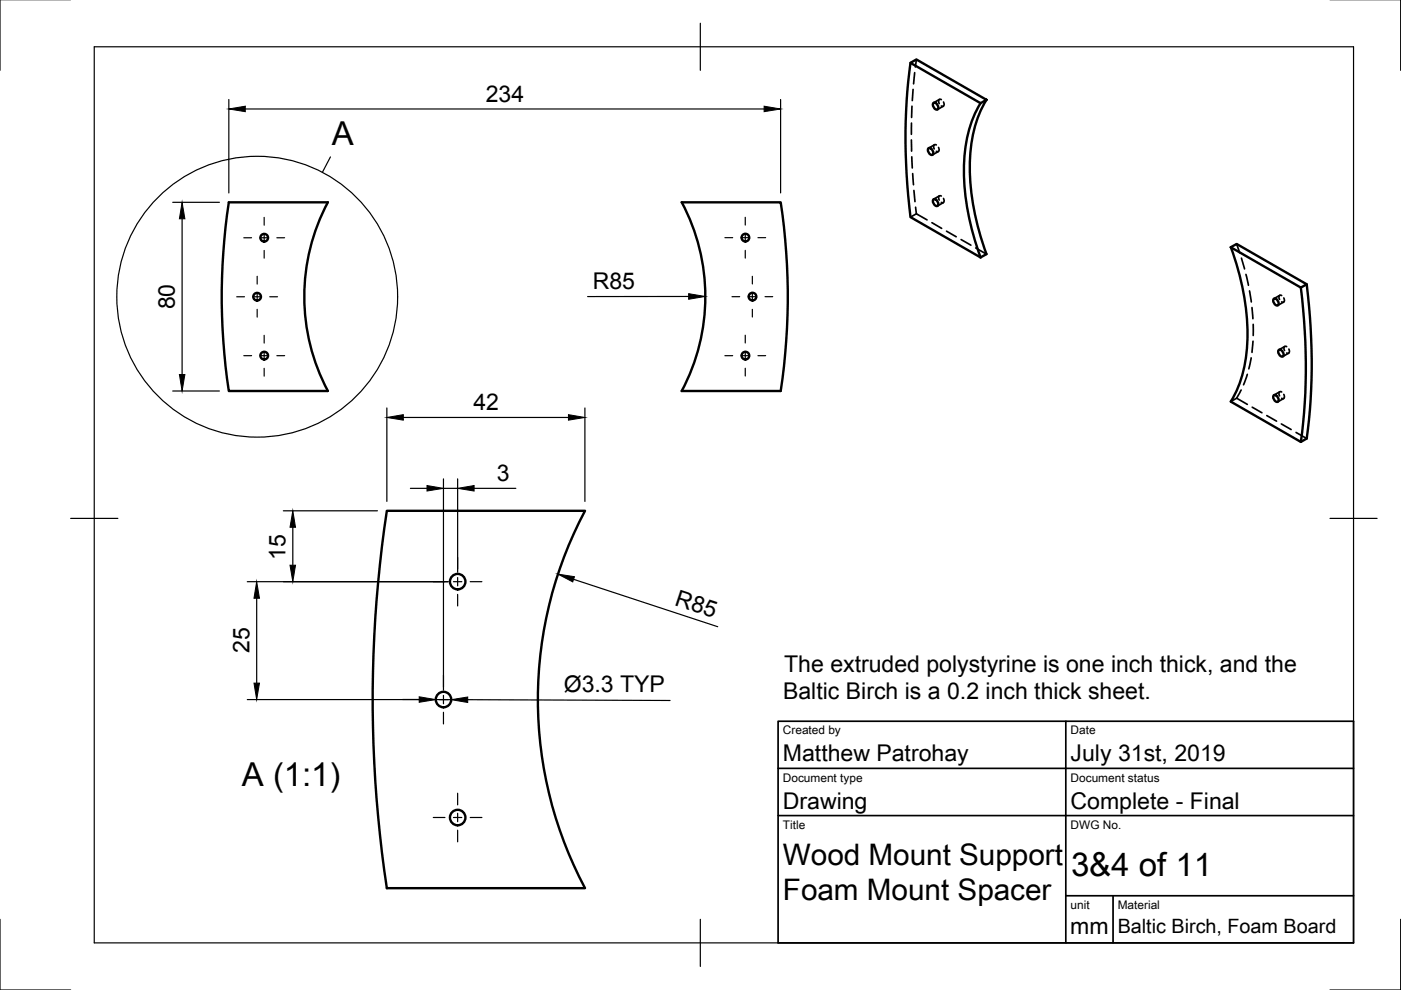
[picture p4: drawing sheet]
<svg xmlns="http://www.w3.org/2000/svg" width="297mm" height="210mm" viewBox="0 0 297 210" stroke-linecap="round" stroke-linejoin="round" font-family="sans-serif">
<defs><g id="words">
<g font-size="7">
<text x="70.4" y="30.8">A</text>
<text x="51.3" y="166.7">A (1:1)</text>
<text x="227.1" y="185.8">3&amp;4 of 11</text>
</g>
<g font-size="6.3">
<text x="166" y="183.4">Wood Mount Support</text>
<text x="166" y="190.9">Foam Mount Spacer</text>
</g>
<g font-size="4.9">
<text x="103" y="21.6">234</text>
<text x="37.1" y="65.6" transform="rotate(-90 37.1 65.6)">80</text>
<text x="125.7" y="61.3">R85</text>
<text x="100.4" y="87">42</text>
<text x="105.3" y="102">3</text>
<text x="60.5" y="118.7" transform="rotate(-90 60.5 118.7)">15</text>
<text x="142.9" y="128.2" transform="rotate(18 142.9 128.2)">R85</text>
<text x="52.9" y="138.5" transform="rotate(-90 52.9 138.5)">25</text>
<text x="166.3" y="142.4">The extruded polystyrine is one inch thick, and the</text>
<text x="119.5" y="146.7">Ø3.3 TYP</text>
<text x="166" y="148.2">Baltic Birch is a 0.2 inch thick sheet.</text>
<text x="166" y="161.4">Matthew Patrohay</text>
<text x="227" y="161.4">July 31st, 2019</text>
<text x="166" y="171.4">Drawing</text>
<text x="227" y="171.4">Complete - Final</text>
<text x="226.9" y="198.1">mm</text>
</g>
<text font-size="4.2" x="237" y="197.9">Baltic Birch, Foam Board</text>
<g font-size="2.5">
<text x="166" y="155.7">Created by</text>
<text x="227" y="155.7">Date</text>
<text x="166" y="165.7">Document type</text>
<text x="227" y="165.7">Document status</text>
<text x="166" y="175.7">Title</text>
<text x="227" y="175.7">DWG No.</text>
<text x="227" y="192.7">unit</text>
<text x="237" y="192.7">Material</text>
</g>
</g></defs>
<g fill="none" stroke="#000" stroke-width=".51">
<path d="M193 13.3a125.5 125.5 0 0 0 0 32.7l14.9 8.6M193 13.3l1.3-.7 14.8 8.6-1.2 .7zM196.9 31.4a.94 .94 0 0 1 .8 1.4 .94 .94 0 0 1-.8-1.4zM198 21.8a.94 .94 0 0 1 .8 1.4 .94 .94 0 0 1-.8-1.4zM207.9 21.9a28.2 28.2 0 0 0-3.5 16.2 56.2 56.2 0 0 0 3.5 16.5M209.2 21.2a28.2 28.2 0 0 0-3.5 16.2 56.2 56.2 0 0 0 3.4 16.5l-1.2 .7M69.5 42.9h-21a133.3 133.3 0 0 0 0 40h21M69.5 42.9a42.5 42.5 0 0 0 0 40M144.5 42.9h21a133.3 133.3 0 0 1 0 40h-21a42.5 42.5 0 0 0 0-40zM198 42.2a.94 .94 0 0 1 .8 1.5 .94 .94 0 0 1-.8-1.5zM260.9 52.4l1.3-.7 14.9 8.6a126.7 126.7 0 0 1 0 32.7l-1.3 .7-14.8-8.6a28.2 28.2 0 0 0 3.5-16.2 55.1 55.1 0 0 0-3.6-16.5zM260.9 52.4l14.9 8.6 1.3-.7"/>
<path d="M270.1 63.3a.94 .94 0 0 1 .8 1.4 .94 .94 0 0 1-.8-1.4zM271.2 74.2a.94 .94 0 0 1 .8 1.4 .94 .94 0 0 1-.8-1.4zM275.8 61a126.9 126.9 0 0 1 0 32.7M270.1 83.8a.94 .94 0 0 1 .8 1.4 .94 .94 0 0 1-.8-1.4zM82 108.3h42a85 85 0 0 0 0 80h-42a267.1 267.1 0 0 1 0-80z"/>
<circle cx="56" cy="50.4" r=".81"/>
<circle cx="158" cy="50.4" r=".81"/>
<circle cx="54.5" cy="62.9" r=".81"/>
<circle cx="56" cy="75.4" r=".81"/>
<circle cx="158" cy="75.4" r=".81"/>
<circle cx="159.5" cy="62.9" r=".81"/>
<circle cx="97" cy="123.3" r="1.64"/>
<circle cx="94" cy="148.3" r="1.64"/>
<circle cx="97" cy="173.3" r="1.64"/>
</g>
<g fill="none" stroke="#000" stroke-width=".36">
<path d="M193.6 19l-.2 2.3M193.9 15.4l-.2 2.4M194.3 12.6l-.2 1.6M193.2 29.7l.1 2.3M193.3 26.1l-.1 2.4M193.3 33.2l.1 2.4M193.4 22.5l-.1 2.4M193.5 36.8l.2 2.4M198.1 30.7l-1.2 .7M198.5 30.7a.47 .47 0 0 0-.6 .2 .47 .47 0 0 0 .2 .6v.1M198.9 32.1l-1.2 .7M199 31.3a.48 .48 0 0 1 .1 .6 .48 .48 0 0 1-.6 .2"/>
<path d="M199.2 21.1l-1.3 .7M199.6 21.1a.42 .42 0 0 0-.6 .1 .42 .42 0 0 0 .1 .6v.2M200 22.5l-1.2 .7M200 21.6a.52 .52 0 0 1 .2 .6 .52 .52 0 0 1-.5 .3h-.1M193.8 40.4l.2 2.3M194.1 43.9l.2 1.4M194.3 45.3l-1.3 .7M194.3 45.3l2.3 1.3M197.6 47.2l2 1.2M199.2 41.5l-1.3 .7M199.6 41.6a.42 .42 0 0 0-.6 .1 .42 .42 0 0 0 .1 .5v.2M200 43l-1.2 .7"/>
<path d="M200 42.1a.5 .5 0 0 1 .2 .5 .5 .5 0 0 1-.5 .4l-.1-.1M200.7 49l2 1.2M203.8 50.8l2 1.2M206.9 52.6l2.2 1.3M262.2 51.7l.6 1.9M263.2 54.7l.7 2.3M264.2 58.2l.5 2.3M264.5 79.4l-.8 2.2M264.9 61.7l.4 2.3M265.3 75.9l-.5 2.3M265.5 65.2l.1 2.4M265.7 72.3l-.2 2.4"/>
<path d="M265.7 68.8v2.3M271.3 62.6l-1.2 .7M271.7 62.7a.46 .46 0 0 0-.6 .1 .46 .46 0 0 0 .2 .7M272.2 64l-1.3 .8M272.2 63.2a.47 .47 0 0 1 .2 .6 .47 .47 0 0 1-.7 .2M272.4 73.5l-1.3 .7M272.8 73.5a.46 .46 0 0 0-.6 .2 .46 .46 0 0 0 .1 .6h.1M273.2 74.9l-1.2 .7M273.3 74a.48 .48 0 0 1 .1 .6 .48 .48 0 0 1-.6 .2M262.2 84.4l-1.3 .7M262.2 84.4l2.3 1.3M263.1 82.7l-.9 1.7"/>
<path d="M265.5 86.3l2 1.2M268.6 88.1l2.1 1.2M271.3 83.1l-1.2 .7M271.7 89.9l2 1.2M271.7 83.1a.46 .46 0 0 0-.6 .2 .46 .46 0 0 0 .2 .6M272.2 84.5l-1.3 .7M272.2 83.6a.47 .47 0 0 1 .2 .6 .47 .47 0 0 1-.7 .2M274.8 91.7l2.3 1.3M165 152.9h122v47h-122zM226 152.9v47M165 172.9h122M165 162.9h122"/>
<path d="M226 189.9h61M236 189.9v10"/>
</g>
<g fill="none" stroke="#000" stroke-width=".25">
<path d="M0 -.1v15M297 -.1v15M20 9.9h267v190h-267zM148.5 4.9v10M48.5 21.1v19.8M52 23.1h110M70.1 33.3l-1.8 3.2M165.5 21.1v19.8M36.6 42.9h9.9M38.6 46.4v33M51.7 50.4h1.6M54.5 58.6v1.6"/>
<path d="M55.1 50.4h1.8M56 46.1v1.6M56 49.5v1.8M56 53.1v1.6M58.7 50.4h1.6M153.7 50.4h1.6M157.1 50.4h1.8M158 46.1v1.6M158 49.5v1.8M158 53.1v1.6M159.5 58.6v1.6M160.7 50.4h1.6"/>
<path d="M50.2 62.9h1.6M51.7 75.4h1.6M53.6 62.9h1.8M54.5 62v1.8M54.5 65.6v1.6M55.1 75.4h1.8M56 71.1v1.6M56 74.5v1.8M56 78.1v1.6M57.2 62.9h1.6M58.7 75.4h1.6M146 62.9h-21.4"/>
<path d="M153.7 75.4h1.6M155.2 62.9h1.6M157.1 75.4h1.8M158 71.1v1.6M158 74.5v1.8M158 78.1v1.6M158.6 62.9h1.8M159.5 62v1.8M159.5 65.6v1.6M160.7 75.4h1.6M162.2 62.9h1.6M36.6 82.9h9.9"/>
<path d="M82 86.5v19.8M85.5 88.5h35M124 86.5v19.8M15 109.9h10M60.1 108.3h19.9M62.1 111.8v8M87 103.5h3.5M94 101.5v44.8M94 103.5h3M97 101.5v19.8M100.5 103.5h8.9M282 109.9h10"/>
<path d="M52.4 123.3h42.6M54.4 126.8v18M96.1 123.3h1.8M97 122.4v1.8M97 126v2.5M99.7 123.3h2.5M121.6 122.8l30.6 10.1M52.4 148.3h39.6M92.4 148.3l3.3 .1M93.1 148.3h1.8M94 147.4v1.8M94 151v2.5"/>
<path d="M96.7 148.3h2.5M99.2 148.4l42.9 .1M91.9 173.3h2.4M96.1 173.3h1.8M97 168.2v2.5M97 172.4v1.8M97 176v2.5M99.7 173.3h2.5M0 194.9v15h15M148.5 194.9v10M297 194.9v15h-15"/>
<circle cx="54.5" cy="62.9" r="29.8"/>
</g>
<g fill="#000" stroke="#000" stroke-width=".21">
<path d="M48.5 23.1l3.5-.6v1.2zM162 22.5l3.5 .6-3.5 .6zM38.6 42.9l.6 3.5h-1.2zM38 79.4h1.2l-.6 3.5zM146 62.3l3.5 .6-3.5 .6zM82 88.5l3.5-.6v1.2zM120.5 87.9l3.5 .6-3.5 .6zM61.5 119.8h1.2l-.6 3.5zM62.1 108.3l.6 3.5h-1.2zM90.5 102.9l3.5 .6-3.5 .6zM97 103.5l3.5-.6v1.2zM54.4 123.3l.6 3.5h-1.2z"/>
<path d="M118.3 121.7l3.5 .6-.4 1.1zM53.8 144.8h1.2l-.6 3.5zM88.9 147.7l3.5 .6-3.5 .6zM95.7 148.4l3.5-.6v1.1z"/>
</g>
<use href="#words"/>
</svg>
